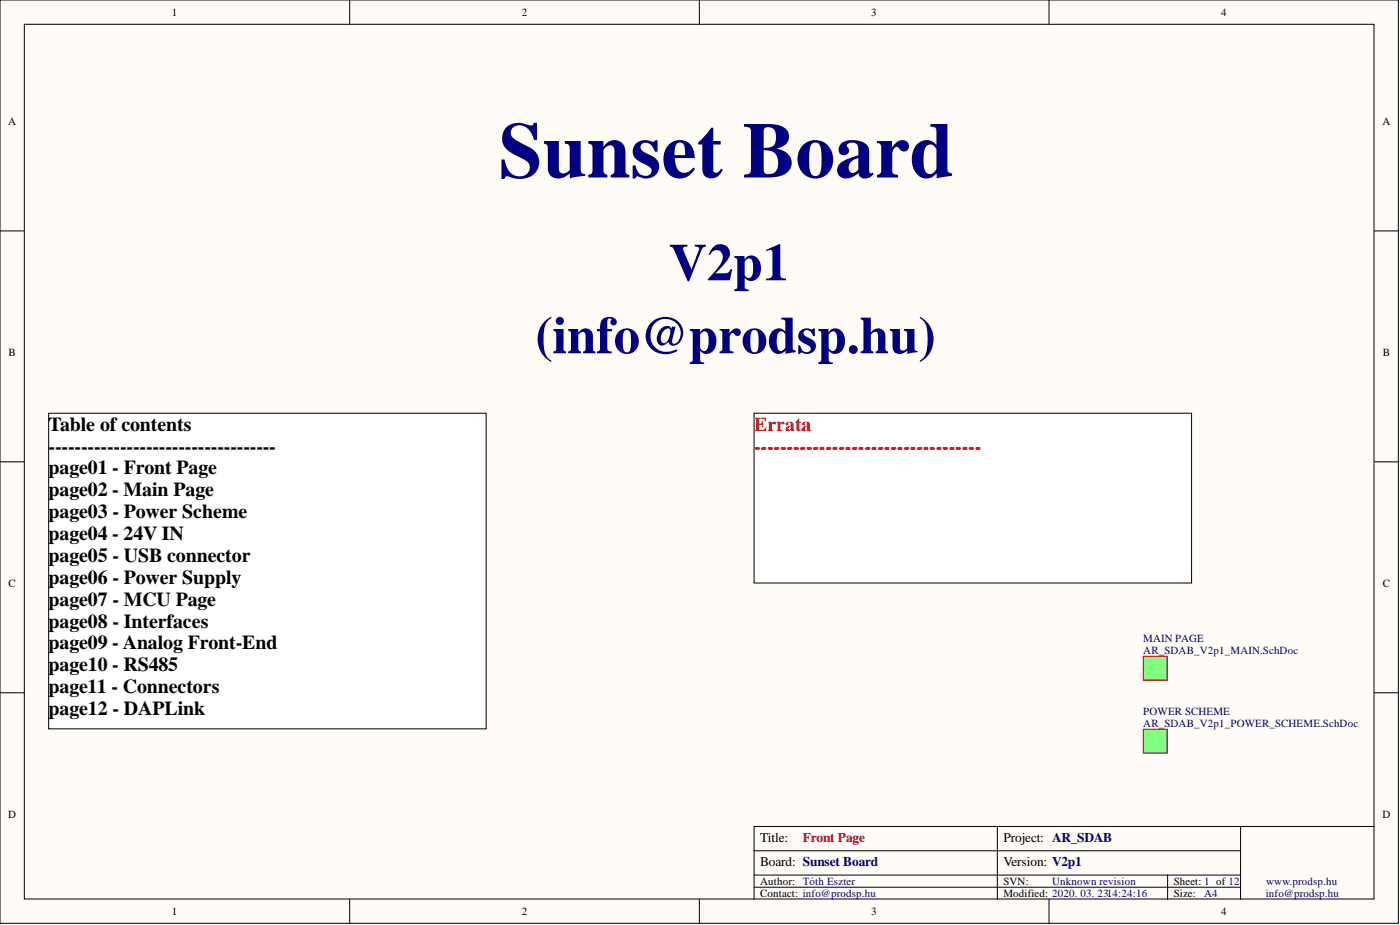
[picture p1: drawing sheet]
<svg xmlns="http://www.w3.org/2000/svg" width="292mm" height="193mm" viewBox="0 0 292 193" stroke-linecap="round" stroke-linejoin="round" font-family="sans-serif">
<defs><g id="words">
<text font-size="16.5" fill="#000080" x="104" y="37">Sunset Board</text>
<g font-size="11" fill="#000080">
<text x="139.6" y="58.5">V2p1</text>
<text x="111.7" y="73.7">(info@prodsp.hu)</text>
</g>
<g font-size="4.1">
<text x="10.2" y="89.8">Table of contents</text>
<text x="10.2" y="94.4">-----------------------------------</text>
<text x="10.2" y="99">page01 - Front Page</text>
<text x="10.2" y="103.5">page02 - Main Page</text>
<text x="10.2" y="108.1">page03 - Power Scheme</text>
<text x="10.2" y="112.7">page04 - 24V IN</text>
<text x="10.2" y="117.2">page05 - USB connector</text>
<text x="10.2" y="121.8">page06 - Power Supply</text>
<text x="10.2" y="126.3">page07 - MCU Page</text>
<text x="10.2" y="130.9">page08 - Interfaces</text>
<text x="10.2" y="135.5">page09 - Analog Front-End</text>
<text x="10.2" y="140">page10 - RS485</text>
<text x="10.2" y="144.6">page11 - Connectors</text>
<text x="10.2" y="149.2">page12 - DAPLink</text>
</g>
<g font-size="4.1" fill="#f00">
<text x="157.3" y="89.8">Errata</text>
<text x="157.3" y="94.4">-----------------------------------</text>
</g>
<g font-size="2.8">
<text x="158.6" y="175.6">Title:</text>
<text x="209.4" y="175.6">Project: AR_SDAB</text>
<text x="158.6" y="180.7">Board: Sunset Board</text>
<text x="209.4" y="180.7">Version: V2p1</text>
</g>
<text font-size="2.8" fill="#800000" x="167.5" y="175.6">Front Page</text>
<g font-size="2.3">
<text x="35.9" y="3.3">1</text>
<text x="108.9" y="3.3">2</text>
<text x="181.8" y="3.3">3</text>
<text x="254.8" y="3.3">4</text>
<text x="1.7" y="26.1">A</text>
<text x="288.4" y="26.1">A</text>
<text x="1.8" y="74.3">B</text>
<text x="288.5" y="74.3">B</text>
<text x="1.8" y="122.5">C</text>
<text x="288.5" y="122.5">C</text>
<text x="1.7" y="170.6">D</text>
<text x="288.4" y="170.6">D</text>
<text x="158.6" y="184.6">Author: Tóth Eszter</text>
<text x="209.4" y="184.6">SVN:</text>
<text x="244.9" y="184.6">Sheet: 1 of 12</text>
<text x="35.9" y="190.9">1</text>
<text x="108.9" y="190.9">2</text>
<text x="158.6" y="187.1">Contact: info@prodsp.hu</text>
<text x="181.8" y="190.9">3</text>
<text x="209.4" y="187.1">Modified: 2020. 03. 231.4:24:16</text>
<text x="244.9" y="187.1">Size:</text>
<text x="254.8" y="190.9">4</text>
</g>
<g font-size="2.3" fill="#000080">
<text x="238.5" y="133.9">MAIN PAGE</text>
<text x="238.5" y="136.4">AR_SDAB_V2p1_MAIN.SchDoc</text>
<text x="238.5" y="149.1">POWER SCHEME</text>
<text x="238.5" y="151.6">AR_SDAB_V2p1_POWER_SCHEME.SchDoc</text>
<text x="219.5" y="184.6">Unknown revision</text>
<text x="264.2" y="184.6">www.prodsp.hu</text>
<text x="251.2" y="187.1">A4</text>
<text x="264.1" y="187.1">info@prodsp.hu</text>
</g>
</g></defs>
<g fill="#fffcf8" stroke="#000" stroke-width=".21">
<path d="M0 0h291.8v192.6h-291.8z"/>
<path d="M5.1 5.1h281.6v182.4h-281.6z"/>
</g>
<g fill="none" stroke="#000" stroke-width=".21">
<path d="M73 0v5.1M145.9 0v5.1M218.9 0v5.1M0 48.2h5.1M286.8 48.2h5M0 96.3h5.1M286.8 96.3h5M0 144.5h5.1M286.8 144.5h5M157.3 177.5h101.5M208.1 172.4v15.2M258.8 172.4h-101.5v15.2"/>
<path d="M286.8 172.4h-28v15.2M73 187.6v5.1M145.9 187.6v5.1M157.3 182.6h101.5M157.3 185.1h101.5M218.9 187.6v5.1M243.6 182.6v5"/>
</g>
<path d="M10.2 86.2h91.2v65.9h-91.2z" fill="#fff" stroke="#000" stroke-width=".21"/>
<path d="M238.5 136.9h5v5h-5z" fill="#80ff80" stroke="#800000" stroke-width=".21"/>
<path d="M157.3 86.2h91.3v35.4h-91.3z" fill="#fff" stroke="#000" stroke-width=".21"/>
<path d="M238.5 152.1h5v5h-5z" fill="#80ff80" stroke="#800000" stroke-width=".21"/>
<use href="#words"/>
</svg>
